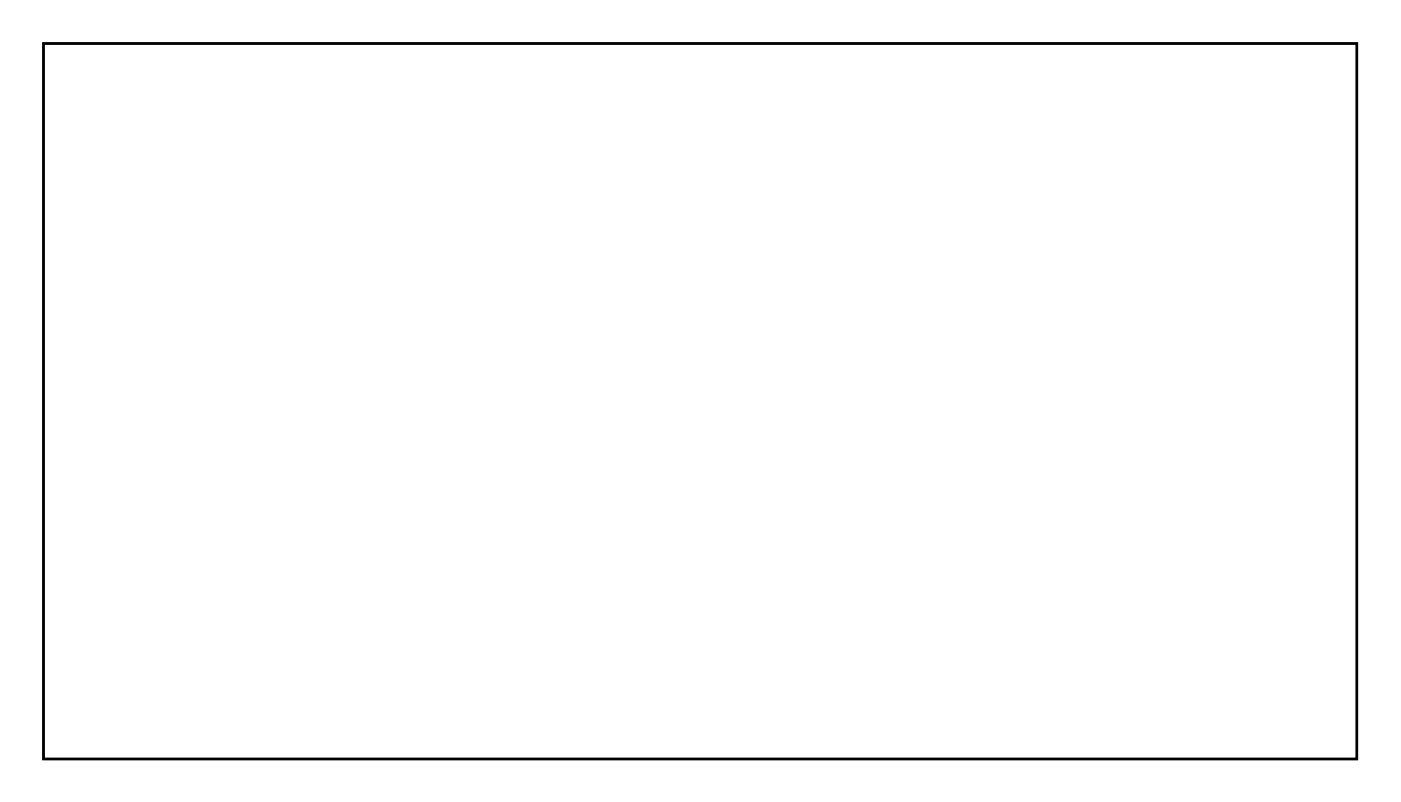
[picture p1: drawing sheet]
<svg xmlns="http://www.w3.org/2000/svg" width="117mm" height="67mm" viewBox="0 0 117 67" stroke-linecap="round" stroke-linejoin="round" font-family="sans-serif">
<path d="M3.6 3.6h109.8v59.8h-109.8z" fill="none" stroke="#000" stroke-width=".2"/>
<path d="M3.6 3.6v59.8h109.8v-59.8zM3.6 3.6h109.8v59.8h-109.8z" fill="#000"/>
<circle cx="93.4" cy="40.5" r=".7" fill="#fff"/>
<circle cx="93.4" cy="40.5" r=".7" fill="none" stroke="#fff" stroke-width=".76" stroke-linecap="butt"/>
<circle cx="93.4" cy="32.9" r=".7" fill="#fff"/>
<circle cx="93.4" cy="32.9" r=".7" fill="none" stroke="#fff" stroke-width=".76" stroke-linecap="butt"/>
<circle cx="60.4" cy="10.1" r=".89" fill="#fff"/>
<circle cx="60.4" cy="10.1" r=".89" fill="none" stroke="#fff" stroke-width=".99" stroke-linecap="butt"/>
<path d="M54.4 9.2h1.8v1.8h-1.8z" fill="#fff"/>
<path d="M54.4 9.2h1.8v1.8h-1.8z" fill="none" stroke="#fff" stroke-width=".99" stroke-linecap="butt"/>
<circle cx="55.3" cy="10.1" r=".89" fill="#fff"/>
<circle cx="55.3" cy="10.1" r=".89" fill="none" stroke="#fff" stroke-width=".99" stroke-linecap="butt"/>
<circle cx="57.9" cy="15.1" r=".89" fill="#fff"/>
<circle cx="57.9" cy="15.1" r=".89" fill="none" stroke="#fff" stroke-width=".99" stroke-linecap="butt"/>
<path d="M85.1 44.9h1.4v1.4h-1.4z" fill="#fff"/>
<path d="M85.1 44.9h1.4v1.4h-1.4z" fill="none" stroke="#fff" stroke-width=".76" stroke-linecap="butt"/>
<circle cx="85.8" cy="45.6" r=".7" fill="#fff"/>
<circle cx="85.8" cy="45.6" r=".7" fill="none" stroke="#fff" stroke-width=".76" stroke-linecap="butt"/>
<circle cx="85.8" cy="38" r=".7" fill="#fff"/>
<circle cx="85.8" cy="38" r=".7" fill="none" stroke="#fff" stroke-width=".76" stroke-linecap="butt"/>
<circle cx="83.3" cy="45.6" r=".7" fill="#fff"/>
<circle cx="83.3" cy="45.6" r=".7" fill="none" stroke="#fff" stroke-width=".76" stroke-linecap="butt"/>
<circle cx="83.3" cy="38" r=".7" fill="#fff"/>
<circle cx="83.3" cy="38" r=".7" fill="none" stroke="#fff" stroke-width=".76" stroke-linecap="butt"/>
<circle cx="80.7" cy="45.6" r=".7" fill="#fff"/>
<circle cx="80.7" cy="45.6" r=".7" fill="none" stroke="#fff" stroke-width=".76" stroke-linecap="butt"/>
<circle cx="80.7" cy="38" r=".7" fill="#fff"/>
<circle cx="80.7" cy="38" r=".7" fill="none" stroke="#fff" stroke-width=".76" stroke-linecap="butt"/>
<circle cx="78.2" cy="45.6" r=".7" fill="#fff"/>
<circle cx="78.2" cy="45.6" r=".7" fill="none" stroke="#fff" stroke-width=".76" stroke-linecap="butt"/>
<circle cx="78.2" cy="38" r=".7" fill="#fff"/>
<circle cx="78.2" cy="38" r=".7" fill="none" stroke="#fff" stroke-width=".76" stroke-linecap="butt"/>
<circle cx="75.7" cy="45.6" r=".7" fill="#fff"/>
<circle cx="75.7" cy="45.6" r=".7" fill="none" stroke="#fff" stroke-width=".76" stroke-linecap="butt"/>
<circle cx="75.7" cy="38" r=".7" fill="#fff"/>
<circle cx="75.7" cy="38" r=".7" fill="none" stroke="#fff" stroke-width=".76" stroke-linecap="butt"/>
<circle cx="73.1" cy="45.6" r=".7" fill="#fff"/>
<circle cx="73.1" cy="45.6" r=".7" fill="none" stroke="#fff" stroke-width=".76" stroke-linecap="butt"/>
<circle cx="73.1" cy="38" r=".7" fill="#fff"/>
<circle cx="73.1" cy="38" r=".7" fill="none" stroke="#fff" stroke-width=".76" stroke-linecap="butt"/>
<circle cx="70.6" cy="45.6" r=".7" fill="#fff"/>
<circle cx="70.6" cy="45.6" r=".7" fill="none" stroke="#fff" stroke-width=".76" stroke-linecap="butt"/>
<circle cx="70.6" cy="38" r=".7" fill="#fff"/>
<circle cx="70.6" cy="38" r=".7" fill="none" stroke="#fff" stroke-width=".76" stroke-linecap="butt"/>
<path d="M85.1 29.7h1.4v1.4h-1.4z" fill="#fff"/>
<path d="M85.1 29.7h1.4v1.4h-1.4z" fill="none" stroke="#fff" stroke-width=".76" stroke-linecap="butt"/>
<circle cx="85.8" cy="30.4" r=".7" fill="#fff"/>
<circle cx="85.8" cy="30.4" r=".7" fill="none" stroke="#fff" stroke-width=".76" stroke-linecap="butt"/>
<circle cx="85.8" cy="22.8" r=".7" fill="#fff"/>
<circle cx="85.8" cy="22.8" r=".7" fill="none" stroke="#fff" stroke-width=".76" stroke-linecap="butt"/>
<circle cx="83.3" cy="30.4" r=".7" fill="#fff"/>
<circle cx="83.3" cy="30.4" r=".7" fill="none" stroke="#fff" stroke-width=".76" stroke-linecap="butt"/>
<circle cx="83.3" cy="22.8" r=".7" fill="#fff"/>
<circle cx="83.3" cy="22.8" r=".7" fill="none" stroke="#fff" stroke-width=".76" stroke-linecap="butt"/>
<circle cx="80.7" cy="30.4" r=".7" fill="#fff"/>
<circle cx="80.7" cy="30.4" r=".7" fill="none" stroke="#fff" stroke-width=".76" stroke-linecap="butt"/>
<circle cx="80.7" cy="22.8" r=".7" fill="#fff"/>
<circle cx="80.7" cy="22.8" r=".7" fill="none" stroke="#fff" stroke-width=".76" stroke-linecap="butt"/>
<circle cx="78.2" cy="30.4" r=".7" fill="#fff"/>
<circle cx="78.2" cy="30.4" r=".7" fill="none" stroke="#fff" stroke-width=".76" stroke-linecap="butt"/>
<circle cx="78.2" cy="22.8" r=".7" fill="#fff"/>
<circle cx="78.2" cy="22.8" r=".7" fill="none" stroke="#fff" stroke-width=".76" stroke-linecap="butt"/>
<circle cx="75.7" cy="30.4" r=".7" fill="#fff"/>
<circle cx="75.7" cy="30.4" r=".7" fill="none" stroke="#fff" stroke-width=".76" stroke-linecap="butt"/>
<circle cx="75.7" cy="22.8" r=".7" fill="#fff"/>
<circle cx="75.7" cy="22.8" r=".7" fill="none" stroke="#fff" stroke-width=".76" stroke-linecap="butt"/>
<circle cx="73.1" cy="30.4" r=".7" fill="#fff"/>
<circle cx="73.1" cy="30.4" r=".7" fill="none" stroke="#fff" stroke-width=".76" stroke-linecap="butt"/>
<circle cx="73.1" cy="22.8" r=".7" fill="#fff"/>
<circle cx="73.1" cy="22.8" r=".7" fill="none" stroke="#fff" stroke-width=".76" stroke-linecap="butt"/>
<circle cx="70.6" cy="30.4" r=".7" fill="#fff"/>
<circle cx="70.6" cy="30.4" r=".7" fill="none" stroke="#fff" stroke-width=".76" stroke-linecap="butt"/>
<circle cx="70.6" cy="22.8" r=".7" fill="#fff"/>
<circle cx="70.6" cy="22.8" r=".7" fill="none" stroke="#fff" stroke-width=".76" stroke-linecap="butt"/>
<circle cx="83.3" cy="34.2" r=".7" fill="#fff"/>
<circle cx="83.3" cy="34.2" r=".7" fill="none" stroke="#fff" stroke-width=".76" stroke-linecap="butt"/>
<circle cx="54.1" cy="34.2" r=".7" fill="#fff"/>
<circle cx="54.1" cy="34.2" r=".7" fill="none" stroke="#fff" stroke-width=".76" stroke-linecap="butt"/>
<circle cx="46.4" cy="32.9" r=".7" fill="#fff"/>
<circle cx="46.4" cy="32.9" r=".7" fill="none" stroke="#fff" stroke-width=".76" stroke-linecap="butt"/>
<circle cx="32.5" cy="32.9" r=".7" fill="#fff"/>
<circle cx="32.5" cy="32.9" r=".7" fill="none" stroke="#fff" stroke-width=".76" stroke-linecap="butt"/>
<circle cx="64.2" cy="30.4" r=".7" fill="#fff"/>
<circle cx="64.2" cy="30.4" r=".7" fill="none" stroke="#fff" stroke-width=".76" stroke-linecap="butt"/>
<circle cx="64.2" cy="17.7" r=".7" fill="#fff"/>
<circle cx="64.2" cy="17.7" r=".7" fill="none" stroke="#fff" stroke-width=".76" stroke-linecap="butt"/>
<circle cx="66.8" cy="50.7" r=".7" fill="#fff"/>
<circle cx="66.8" cy="50.7" r=".7" fill="none" stroke="#fff" stroke-width=".76" stroke-linecap="butt"/>
<circle cx="66.8" cy="45.6" r=".7" fill="#fff"/>
<circle cx="66.8" cy="45.6" r=".7" fill="none" stroke="#fff" stroke-width=".76" stroke-linecap="butt"/>
<circle cx="109.9" cy="59.6" r="1.6" fill="#fff"/>
<circle cx="109.9" cy="59.6" r="1.6" fill="none" stroke="#fff" stroke-width=".25"/>
<circle cx="109.9" cy="7.5" r="1.6" fill="#fff"/>
<circle cx="109.9" cy="7.5" r="1.6" fill="none" stroke="#fff" stroke-width=".25"/>
<circle cx="8.3" cy="59.6" r="1.6" fill="#fff"/>
<circle cx="8.3" cy="59.6" r="1.6" fill="none" stroke="#fff" stroke-width=".25"/>
<circle cx="8.3" cy="7.5" r="1.6" fill="#fff"/>
<circle cx="8.3" cy="7.5" r="1.6" fill="none" stroke="#fff" stroke-width=".25"/>
<circle cx="98.5" cy="11.3" r=".6" fill="#fff"/>
<circle cx="98.5" cy="11.3" r=".6" fill="none" stroke="#fff" stroke-width=".65" stroke-linecap="butt"/>
<path d="M97.9 10.7h1.2v1.2h-1.2z" fill="#fff"/>
<path d="M97.9 10.7h1.2v1.2h-1.2z" fill="none" stroke="#fff" stroke-width=".65" stroke-linecap="butt"/>
<circle cx="98.5" cy="13.8" r=".6" fill="#fff"/>
<circle cx="98.5" cy="13.8" r=".6" fill="none" stroke="#fff" stroke-width=".65" stroke-linecap="butt"/>
<circle cx="78.3" cy="20.2" r=".7" fill="#fff"/>
<circle cx="78.3" cy="20.2" r=".7" fill="none" stroke="#fff" stroke-width=".76" stroke-linecap="butt"/>
<circle cx="78.3" cy="12.6" r=".7" fill="#fff"/>
<circle cx="78.3" cy="12.6" r=".7" fill="none" stroke="#fff" stroke-width=".76" stroke-linecap="butt"/>
<circle cx="90.9" cy="38" r=".7" fill="#fff"/>
<circle cx="90.9" cy="38" r=".7" fill="none" stroke="#fff" stroke-width=".76" stroke-linecap="butt"/>
<circle cx="90.9" cy="13.9" r=".7" fill="#fff"/>
<circle cx="90.9" cy="13.9" r=".7" fill="none" stroke="#fff" stroke-width=".76" stroke-linecap="butt"/>
<circle cx="38.7" cy="50.5" r=".84" fill="#fff"/>
<circle cx="38.7" cy="50.5" r=".84" fill="none" stroke="#fff" stroke-width=".73" stroke-linecap="butt"/>
<circle cx="33.7" cy="50.5" r=".84" fill="#fff"/>
<circle cx="33.7" cy="50.5" r=".84" fill="none" stroke="#fff" stroke-width=".73" stroke-linecap="butt"/>
<circle cx="33.7" cy="38" r=".84" fill="#fff"/>
<circle cx="33.7" cy="38" r=".84" fill="none" stroke="#fff" stroke-width=".73" stroke-linecap="butt"/>
<circle cx="38.7" cy="38" r=".84" fill="#fff"/>
<circle cx="38.7" cy="38" r=".84" fill="none" stroke="#fff" stroke-width=".73" stroke-linecap="butt"/>
<circle cx="98.5" cy="25.3" r=".74" fill="#fff"/>
<circle cx="98.5" cy="25.3" r=".74" fill="none" stroke="#fff" stroke-width=".76" stroke-linecap="butt"/>
<circle cx="98.5" cy="27.8" r=".74" fill="#fff"/>
<circle cx="98.5" cy="27.8" r=".74" fill="none" stroke="#fff" stroke-width=".76" stroke-linecap="butt"/>
<circle cx="98.5" cy="30.4" r=".74" fill="#fff"/>
<circle cx="98.5" cy="30.4" r=".74" fill="none" stroke="#fff" stroke-width=".76" stroke-linecap="butt"/>
<circle cx="98.5" cy="32.9" r=".74" fill="#fff"/>
<circle cx="98.5" cy="32.9" r=".74" fill="none" stroke="#fff" stroke-width=".76" stroke-linecap="butt"/>
<circle cx="98.5" cy="35.5" r=".74" fill="#fff"/>
<circle cx="98.5" cy="35.5" r=".74" fill="none" stroke="#fff" stroke-width=".76" stroke-linecap="butt"/>
<circle cx="98.5" cy="38" r=".74" fill="#fff"/>
<circle cx="98.5" cy="38" r=".74" fill="none" stroke="#fff" stroke-width=".76" stroke-linecap="butt"/>
<circle cx="98.5" cy="40.5" r=".74" fill="#fff"/>
<circle cx="98.5" cy="40.5" r=".74" fill="none" stroke="#fff" stroke-width=".76" stroke-linecap="butt"/>
<circle cx="98.5" cy="43.1" r=".74" fill="#fff"/>
<circle cx="98.5" cy="43.1" r=".74" fill="none" stroke="#fff" stroke-width=".76" stroke-linecap="butt"/>
<path d="M20.3 29.7h1.4v1.4h-1.4z" fill="#fff"/>
<path d="M20.3 29.7h1.4v1.4h-1.4z" fill="none" stroke="#fff" stroke-width=".76" stroke-linecap="butt"/>
<circle cx="21" cy="30.4" r=".7" fill="#fff"/>
<circle cx="21" cy="30.4" r=".7" fill="none" stroke="#fff" stroke-width=".76" stroke-linecap="butt"/>
<circle cx="21" cy="22.8" r=".7" fill="#fff"/>
<circle cx="21" cy="22.8" r=".7" fill="none" stroke="#fff" stroke-width=".76" stroke-linecap="butt"/>
<circle cx="18.5" cy="30.4" r=".7" fill="#fff"/>
<circle cx="18.5" cy="30.4" r=".7" fill="none" stroke="#fff" stroke-width=".76" stroke-linecap="butt"/>
<circle cx="18.5" cy="22.8" r=".7" fill="#fff"/>
<circle cx="18.5" cy="22.8" r=".7" fill="none" stroke="#fff" stroke-width=".76" stroke-linecap="butt"/>
<circle cx="16" cy="30.4" r=".7" fill="#fff"/>
<circle cx="16" cy="30.4" r=".7" fill="none" stroke="#fff" stroke-width=".76" stroke-linecap="butt"/>
<circle cx="16" cy="22.8" r=".7" fill="#fff"/>
<circle cx="16" cy="22.8" r=".7" fill="none" stroke="#fff" stroke-width=".76" stroke-linecap="butt"/>
<circle cx="13.4" cy="30.4" r=".7" fill="#fff"/>
<circle cx="13.4" cy="30.4" r=".7" fill="none" stroke="#fff" stroke-width=".76" stroke-linecap="butt"/>
<circle cx="13.4" cy="22.8" r=".7" fill="#fff"/>
<circle cx="13.4" cy="22.8" r=".7" fill="none" stroke="#fff" stroke-width=".76" stroke-linecap="butt"/>
<path d="M39.4 29.7h1.4v1.4h-1.4z" fill="#fff"/>
<path d="M39.4 29.7h1.4v1.4h-1.4z" fill="none" stroke="#fff" stroke-width=".76" stroke-linecap="butt"/>
<circle cx="40.1" cy="30.4" r=".7" fill="#fff"/>
<circle cx="40.1" cy="30.4" r=".7" fill="none" stroke="#fff" stroke-width=".76" stroke-linecap="butt"/>
<circle cx="40.1" cy="22.8" r=".7" fill="#fff"/>
<circle cx="40.1" cy="22.8" r=".7" fill="none" stroke="#fff" stroke-width=".76" stroke-linecap="butt"/>
<circle cx="37.6" cy="30.4" r=".7" fill="#fff"/>
<circle cx="37.6" cy="30.4" r=".7" fill="none" stroke="#fff" stroke-width=".76" stroke-linecap="butt"/>
<circle cx="37.6" cy="22.8" r=".7" fill="#fff"/>
<circle cx="37.6" cy="22.8" r=".7" fill="none" stroke="#fff" stroke-width=".76" stroke-linecap="butt"/>
<circle cx="35" cy="30.4" r=".7" fill="#fff"/>
<circle cx="35" cy="30.4" r=".7" fill="none" stroke="#fff" stroke-width=".76" stroke-linecap="butt"/>
<circle cx="35" cy="22.8" r=".7" fill="#fff"/>
<circle cx="35" cy="22.8" r=".7" fill="none" stroke="#fff" stroke-width=".76" stroke-linecap="butt"/>
<circle cx="32.5" cy="30.4" r=".7" fill="#fff"/>
<circle cx="32.5" cy="30.4" r=".7" fill="none" stroke="#fff" stroke-width=".76" stroke-linecap="butt"/>
<circle cx="32.5" cy="22.8" r=".7" fill="#fff"/>
<circle cx="32.5" cy="22.8" r=".7" fill="none" stroke="#fff" stroke-width=".76" stroke-linecap="butt"/>
<path d="M58.4 29.7h1.4v1.4h-1.4z" fill="#fff"/>
<path d="M58.4 29.7h1.4v1.4h-1.4z" fill="none" stroke="#fff" stroke-width=".76" stroke-linecap="butt"/>
<circle cx="59.1" cy="30.4" r=".7" fill="#fff"/>
<circle cx="59.1" cy="30.4" r=".7" fill="none" stroke="#fff" stroke-width=".76" stroke-linecap="butt"/>
<circle cx="59.1" cy="22.8" r=".7" fill="#fff"/>
<circle cx="59.1" cy="22.8" r=".7" fill="none" stroke="#fff" stroke-width=".76" stroke-linecap="butt"/>
<circle cx="56.6" cy="30.4" r=".7" fill="#fff"/>
<circle cx="56.6" cy="30.4" r=".7" fill="none" stroke="#fff" stroke-width=".76" stroke-linecap="butt"/>
<circle cx="56.6" cy="22.8" r=".7" fill="#fff"/>
<circle cx="56.6" cy="22.8" r=".7" fill="none" stroke="#fff" stroke-width=".76" stroke-linecap="butt"/>
<circle cx="54.1" cy="30.4" r=".7" fill="#fff"/>
<circle cx="54.1" cy="30.4" r=".7" fill="none" stroke="#fff" stroke-width=".76" stroke-linecap="butt"/>
<circle cx="54.1" cy="22.8" r=".7" fill="#fff"/>
<circle cx="54.1" cy="22.8" r=".7" fill="none" stroke="#fff" stroke-width=".76" stroke-linecap="butt"/>
<circle cx="51.5" cy="30.4" r=".7" fill="#fff"/>
<circle cx="51.5" cy="30.4" r=".7" fill="none" stroke="#fff" stroke-width=".76" stroke-linecap="butt"/>
<circle cx="51.5" cy="22.8" r=".7" fill="#fff"/>
<circle cx="51.5" cy="22.8" r=".7" fill="none" stroke="#fff" stroke-width=".76" stroke-linecap="butt"/>
<circle cx="16" cy="19" r=".64" fill="#fff"/>
<circle cx="16" cy="19" r=".64" fill="none" stroke="#fff" stroke-width=".76" stroke-linecap="butt"/>
<circle cx="13.4" cy="19" r=".64" fill="#fff"/>
<circle cx="13.4" cy="19" r=".64" fill="none" stroke="#fff" stroke-width=".76" stroke-linecap="butt"/>
<circle cx="26.1" cy="22.8" r=".64" fill="#fff"/>
<circle cx="26.1" cy="22.8" r=".64" fill="none" stroke="#fff" stroke-width=".76" stroke-linecap="butt"/>
<circle cx="28.7" cy="22.8" r=".64" fill="#fff"/>
<circle cx="28.7" cy="22.8" r=".64" fill="none" stroke="#fff" stroke-width=".76" stroke-linecap="butt"/>
<circle cx="45.2" cy="22.8" r=".64" fill="#fff"/>
<circle cx="45.2" cy="22.8" r=".64" fill="none" stroke="#fff" stroke-width=".76" stroke-linecap="butt"/>
<circle cx="47.7" cy="22.8" r=".64" fill="#fff"/>
<circle cx="47.7" cy="22.8" r=".64" fill="none" stroke="#fff" stroke-width=".76" stroke-linecap="butt"/>
<circle cx="40.1" cy="8.8" r=".7" fill="#fff"/>
<circle cx="40.1" cy="8.8" r=".7" fill="none" stroke="#fff" stroke-width=".76" stroke-linecap="butt"/>
<circle cx="40.1" cy="19" r=".7" fill="#fff"/>
<circle cx="40.1" cy="19" r=".7" fill="none" stroke="#fff" stroke-width=".76" stroke-linecap="butt"/>
<circle cx="51.5" cy="35.5" r=".7" fill="#fff"/>
<circle cx="51.5" cy="35.5" r=".7" fill="none" stroke="#fff" stroke-width=".76" stroke-linecap="butt"/>
<circle cx="41.4" cy="35.5" r=".7" fill="#fff"/>
<circle cx="41.4" cy="35.5" r=".7" fill="none" stroke="#fff" stroke-width=".76" stroke-linecap="butt"/>
<circle cx="51.5" cy="10.1" r=".7" fill="#fff"/>
<circle cx="51.5" cy="10.1" r=".7" fill="none" stroke="#fff" stroke-width=".76" stroke-linecap="butt"/>
<circle cx="51.5" cy="17.7" r=".7" fill="#fff"/>
<circle cx="51.5" cy="17.7" r=".7" fill="none" stroke="#fff" stroke-width=".76" stroke-linecap="butt"/>
<circle cx="66.8" cy="10.1" r=".7" fill="#fff"/>
<circle cx="66.8" cy="10.1" r=".7" fill="none" stroke="#fff" stroke-width=".76" stroke-linecap="butt"/>
<circle cx="66.8" cy="17.7" r=".7" fill="#fff"/>
<circle cx="66.8" cy="17.7" r=".7" fill="none" stroke="#fff" stroke-width=".76" stroke-linecap="butt"/>
<path d="M31.8 13.2h1.4v1.4h-1.4z" fill="#fff"/>
<path d="M31.8 13.2h1.4v1.4h-1.4z" fill="none" stroke="#fff" stroke-width=".76" stroke-linecap="butt"/>
<circle cx="32.5" cy="13.9" r=".7" fill="#fff"/>
<circle cx="32.5" cy="13.9" r=".7" fill="none" stroke="#fff" stroke-width=".76" stroke-linecap="butt"/>
<circle cx="35" cy="13.9" r=".7" fill="#fff"/>
<circle cx="35" cy="13.9" r=".7" fill="none" stroke="#fff" stroke-width=".76" stroke-linecap="butt"/>
<path d="M44.5 13.2h1.4v1.4h-1.4z" fill="#fff"/>
<path d="M44.5 13.2h1.4v1.4h-1.4z" fill="none" stroke="#fff" stroke-width=".76" stroke-linecap="butt"/>
<circle cx="45.2" cy="13.9" r=".7" fill="#fff"/>
<circle cx="45.2" cy="13.9" r=".7" fill="none" stroke="#fff" stroke-width=".76" stroke-linecap="butt"/>
<circle cx="47.7" cy="13.9" r=".7" fill="#fff"/>
<circle cx="47.7" cy="13.9" r=".7" fill="none" stroke="#fff" stroke-width=".76" stroke-linecap="butt"/>
<circle cx="16" cy="37.9" r=".7" fill="#fff"/>
<circle cx="16" cy="37.9" r=".7" fill="none" stroke="#fff" stroke-width=".76" stroke-linecap="butt"/>
<circle cx="8.3" cy="37.9" r=".7" fill="#fff"/>
<circle cx="8.3" cy="37.9" r=".7" fill="none" stroke="#fff" stroke-width=".76" stroke-linecap="butt"/>
<path d="M17.8 46.2h1.4v1.4h-1.4z" fill="#fff"/>
<path d="M17.8 46.2h1.4v1.4h-1.4z" fill="none" stroke="#fff" stroke-width=".76" stroke-linecap="butt"/>
<circle cx="18.5" cy="46.9" r=".74" fill="#fff"/>
<circle cx="18.5" cy="46.9" r=".74" fill="none" stroke="#fff" stroke-width=".76" stroke-linecap="butt"/>
<circle cx="18.5" cy="44.4" r=".74" fill="#fff"/>
<circle cx="18.5" cy="44.4" r=".74" fill="none" stroke="#fff" stroke-width=".76" stroke-linecap="butt"/>
<circle cx="18.5" cy="41.8" r=".74" fill="#fff"/>
<circle cx="18.5" cy="41.8" r=".74" fill="none" stroke="#fff" stroke-width=".76" stroke-linecap="butt"/>
<circle cx="59.1" cy="26.6" r=".7" fill="#fff"/>
<circle cx="59.1" cy="26.6" r=".7" fill="none" stroke="#fff" stroke-width=".76" stroke-linecap="butt"/>
<circle cx="51.5" cy="26.6" r=".7" fill="#fff"/>
<circle cx="51.5" cy="26.6" r=".7" fill="none" stroke="#fff" stroke-width=".76" stroke-linecap="butt"/>
</svg>
